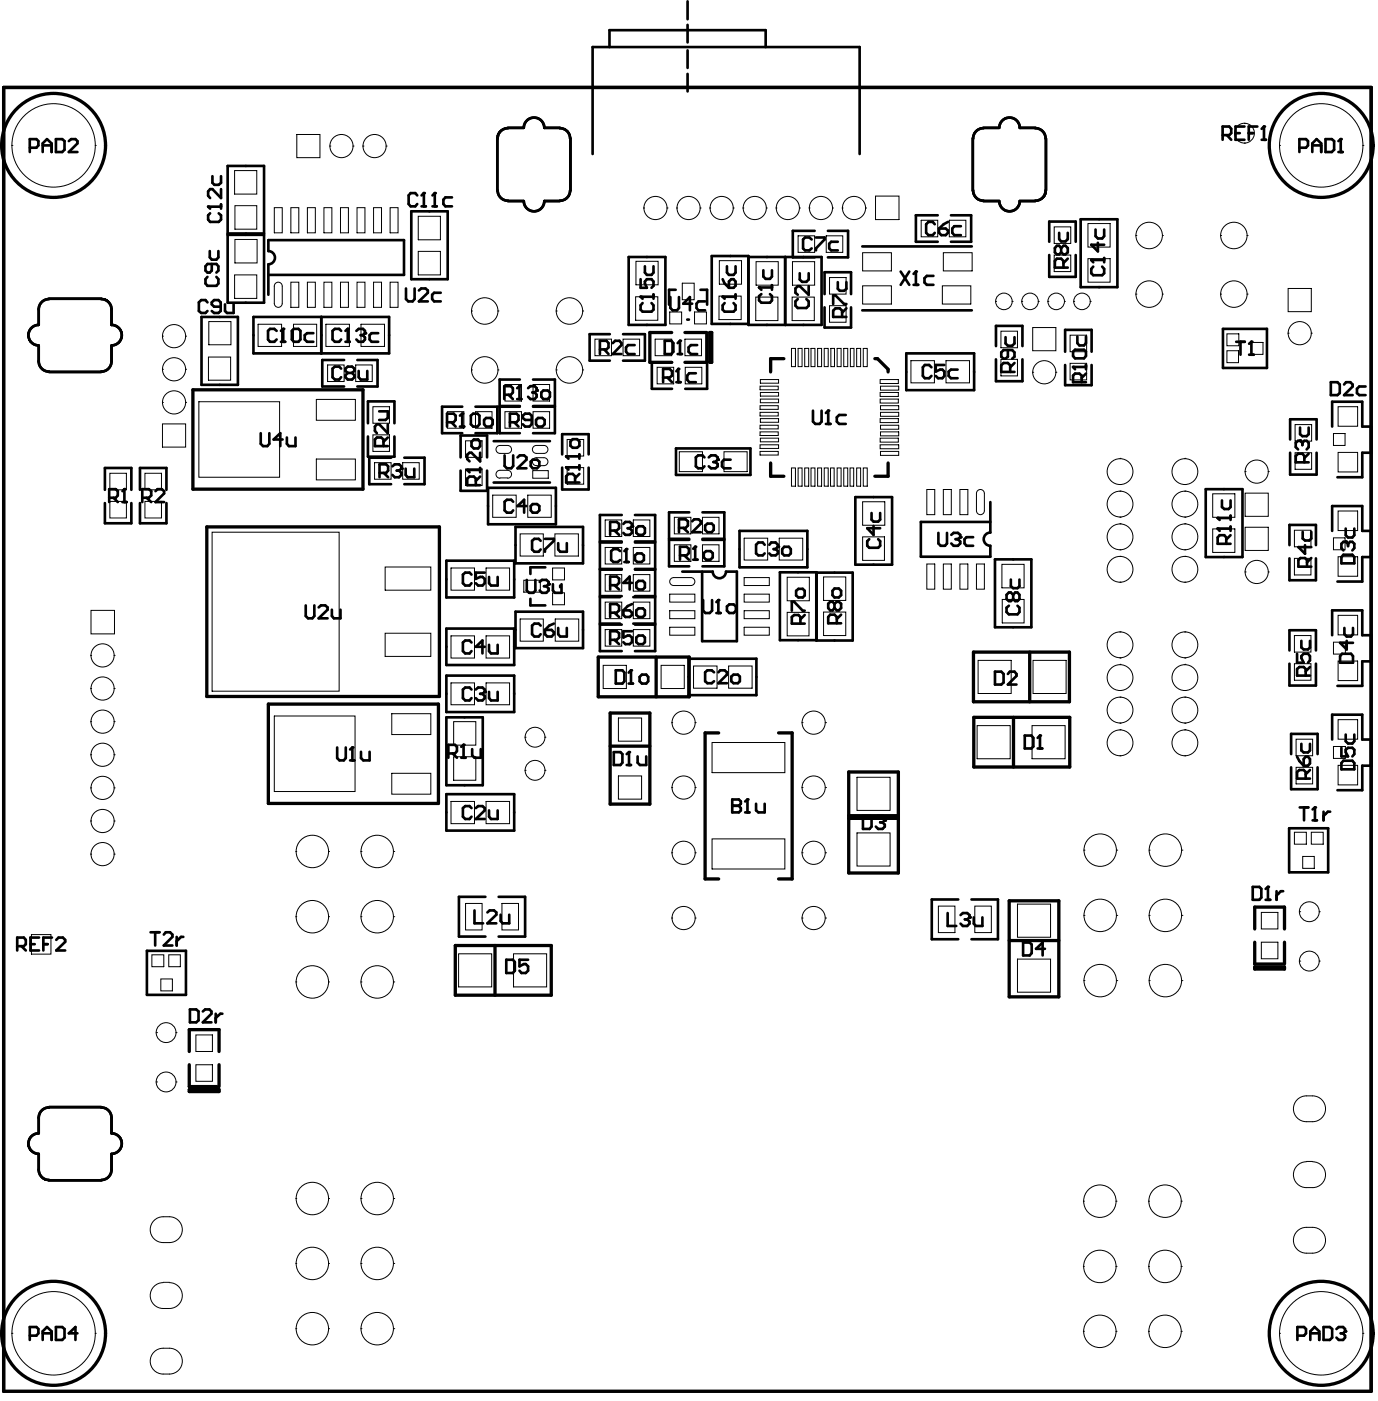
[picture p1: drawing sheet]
<svg xmlns="http://www.w3.org/2000/svg" width="88mm" height="89mm" viewBox="0 0 88 89" stroke-linecap="round" stroke-linejoin="round" font-family="sans-serif">
<g fill="none" stroke="#000" stroke-width=".06">
<path d="M.8 9.3h.1M.8 9.3a2.66 2.66 0 0 0 2.6 2.6 2.66 2.66 0 0 0 2.7-2.6M.8 9.3a2.66 2.66 0 0 1 2.6-2.7 2.66 2.66 0 0 1 2.7 2.7M2.8 19.1l.3-.1h3.4a.59 .59 0 0 1 .6 .7v1l.6 .3a.66 .66 0 0 1 0 .7 .66 .66 0 0 1-.6 .3v1a.65 .65 0 0 1-.6 .7h-3.4a.65 .65 0 0 1-.6-.7v-1a.66 .66 0 0 1-.7-.6 .66 .66 0 0 1 .7-.7v-1.2zM6.1 9.3h.1M15 17.5h1.4v1.5h-1.4zM15 10.9h1.4v1.5h-1.4zM15 15.3h1.4v1.5h-1.4zM15 13.1h1.4v1.5h-1.4zM17.5 13.2h.5v1.6h-.5zM17.6 18.1l.1-.1 .2 .1 .1 .1v1.1l-.1 .2-.2 .1-.1-.1-.1-.2v-1.1zM18.5 18h.5v1.6h-.5z"/>
<path d="M18.5 13.2h.5v1.6h-.5zM18.9 8.6h1.5v1.4h-1.5zM19.6 18h.5v1.6h-.5zM19.6 13.2h.5v1.6h-.5zM20.6 18h.6v1.6h-.6zM20.6 13.2h.6v1.6h-.6zM21 9.3h.1M21 9.3a.74 .74 0 0 0 .8 .7 .74 .74 0 0 0 .7-.7M21 9.3a.74 .74 0 0 1 .8-.7 .74 .74 0 0 1 .7 .7M21.7 18h.5v1.6h-.5zM21.7 13.2h.5v1.6h-.5zM22.5 9.3h.1"/>
<path d="M22.8 18h.5v1.6h-.5zM22.8 13.2h.5v1.6h-.5zM23.1 9.3h.1M23.1 9.3a.74 .74 0 0 0 .8 .7 .74 .74 0 0 0 .7-.7M23.1 9.3a.74 .74 0 0 1 .8-.7 .74 .74 0 0 1 .7 .7M23.8 18h.5v1.6h-.5zM23.8 13.2h.5v1.6h-.5zM24.6 9.3h.1M24.9 18h.5v1.6h-.5zM24.9 13.2h.5v1.6h-.5zM26.7 13.8h1.4v1.5h-1.4zM26.7 16h1.4v1.5h-1.4z"/>
<path d="M30.1 19.8h.1M30.1 19.8a.84 .84 0 0 0 .8 .9 .84 .84 0 0 0 .8-.9M30.1 19.8a.84 .84 0 0 1 .8-.8 .84 .84 0 0 1 .8 .8M31.7 19.8h.1M31.9 8.3l.5-.2h1l.2-.5a.66 .66 0 0 1 .7-.1 .66 .66 0 0 1 .4 .6h1a.65 .65 0 0 1 .7 .7v3.3a.65 .65 0 0 1-.7 .7h-1a.66 .66 0 0 1-.7 .7 .66 .66 0 0 1-.6-.7h-1a.7 .7 0 0 1-.7-.7v-3.5zM35.5 19.8h.1M35.5 19.8a.84 .84 0 0 0 .8 .9 .84 .84 0 0 0 .8-.9M35.5 19.8a.84 .84 0 0 1 .8-.8 .84 .84 0 0 1 .8 .8M37.1 19.8h.1M40.5 18.9h1.4v1.5h-1.4zM40.5 16.6h1.5v1.5h-1.5zM41 13.3h.1"/>
<path d="M41 13.3a.74 .74 0 0 0 .8 .7 .74 .74 0 0 0 .7-.7M41 13.3a.74 .74 0 0 1 .8-.8 .74 .74 0 0 1 .7 .8M42.5 13.3h.1M42.7 19.9h.8v.7h-.8zM43.1 13.3h.1M43.5 18h.8v1.1h-.8zM44.3 19.9h.7v.7h-.7zM44.6 13.3h.1M45.2 13.3h.1M45.8 18.9h1.4v1.5h-1.4zM45.9 16.6h1.4v1.5h-1.4zM46.7 13.3h.1"/>
<path d="M47.4 13.3h.1M48.2 18.9h1.4v1.5h-1.4zM48.2 16.7h1.4v1.5h-1.4zM48.9 13.3h.1M49.5 13.3h.1M49.5 13.3a.74 .74 0 0 0 .7 .7 .74 .74 0 0 0 .8-.7M49.5 13.3a.74 .74 0 0 1 .7-.8 .74 .74 0 0 1 .8 .8M50.5 18.9h1.4v1.5h-1.4zM50.5 16.7h1.4v1.5h-1.4zM50.9 15h1v1.1h-1zM51 13.3h.1M51.6 13.3h.1"/>
<path d="M52.7 15h1v1.1h-1zM52.9 17.7h1v1h-1zM52.9 19.5h1v1h-1zM53.1 13.3h.1M53.7 13.3h.1M55 18.2h1.8v1.2h-1.8zM55 16.1h1.8v1.2h-1.8zM55.2 13.3h.1M55.8 12.5h1.5v1.5h-1.5zM58.7 14h1.1v1.1h-1.1zM60.1 18.2h1.8v1.2h-1.8zM60.1 16.1h1.9v1.2h-1.9z"/>
<path d="M60.5 14h1.1v1.1h-1.1zM62.2 8.3l.5-.2h1a.66 .66 0 0 1 .6-.6 .66 .66 0 0 1 .7 .6h1a.7 .7 0 0 1 .7 .7v3.3a.62 .62 0 0 1-.7 .7h-1a.66 .66 0 0 1-.7 .7 .66 .66 0 0 1-.6-.7h-1a.65 .65 0 0 1-.7-.7v-3.3zM63.5 19.2h.1M63.5 19.2a.53 .53 0 0 0 .5 .5 .53 .53 0 0 0 .5-.5M63.5 19.2a.53 .53 0 0 1 .5-.5 .53 .53 0 0 1 .5 .5M64.5 19.2h.1M65.1 19.2h.1M65.1 19.2a.53 .53 0 0 0 .6 .5 .53 .53 0 0 0 .5-.5M65.1 19.2a.53 .53 0 0 1 .6-.5 .53 .53 0 0 1 .5 .5M66.2 19.2h.1M66.8 19.2h.1M66.8 19.2a.53 .53 0 0 0 .5 .5 .53 .53 0 0 0 .6-.5"/>
<path d="M66.8 19.2a.53 .53 0 0 1 .5-.5 .53 .53 0 0 1 .6 .5M67.2 14.5h1.1v1h-1.1zM67.2 16.2h1.1v1.1h-1.1zM67.9 19.2h.1M68.4 19.2h.1M68.4 19.2a.53 .53 0 0 0 .6 .5 .53 .53 0 0 0 .5-.5M68.4 19.2a.53 .53 0 0 1 .6-.5 .53 .53 0 0 1 .5 .5M69.4 16.5h1.4v1.5h-1.4zM69.4 14.2h1.4v1.5h-1.4zM69.5 19.2h.1M72.4 18.7h.1M72.4 18.7a.84 .84 0 0 0 .9 .9 .84 .84 0 0 0 .8-.9"/>
<path d="M72.4 18.7a.84 .84 0 0 1 .9-.8 .84 .84 0 0 1 .8 .8M72.4 15h.1M72.4 15a.84 .84 0 0 0 .9 .8 .84 .84 0 0 0 .8-.8M72.4 15a.84 .84 0 0 1 .9-.8 .84 .84 0 0 1 .8 .8M74.1 18.7h.1M74.1 15h.1M77.8 18.7h.1M77.8 18.7a.84 .84 0 0 0 .9 .9 .84 .84 0 0 0 .8-.9M77.8 18.7a.84 .84 0 0 1 .9-.8 .84 .84 0 0 1 .8 .8M77.8 15h.1M77.8 15a.84 .84 0 0 0 .9 .8 .84 .84 0 0 0 .8-.8M77.8 15a.84 .84 0 0 1 .9-.8 .84 .84 0 0 1 .8 .8"/>
<path d="M79.3 9.1h.1M79.3 7.9h.1M79.3 7.9a.63 .63 0 0 1 .7 .6 .63 .63 0 0 1-.7 .6M79.3 7.9a.63 .63 0 0 0-.6 .6 .63 .63 0 0 0 .6 .6M79.5 18.7h.1M79.5 15h.1M81.6 9.3h.1M81.6 9.3a2.66 2.66 0 0 0 2.6 2.6 2.66 2.66 0 0 0 2.7-2.6M81.6 9.3a2.66 2.66 0 0 1 2.6-2.7 2.66 2.66 0 0 1 2.7 2.7M82.1 18.4h1.5v1.5h-1.5zM86.9 9.3h.1M5.8 38.9h1.5v1.5h-1.5z"/>
<path d="M7 31.9h1.1v1.1h-1.1zM7 30.2h1.1v1h-1.1zM9.2 31.9h1.1v1.1h-1.1zM9.2 30.2h1.1v1h-1.1zM10.4 25.6h.1M10.4 25.6a.74 .74 0 0 0 .7 .8 .74 .74 0 0 0 .7-.8M10.4 25.6a.74 .74 0 0 1 .7-.7 .74 .74 0 0 1 .7 .7M10.4 27h1.4v1.5h-1.4zM10.4 21.4h.1M10.4 21.4a.74 .74 0 0 0 .7 .8 .74 .74 0 0 0 .7-.8M10.4 21.4a.74 .74 0 0 1 .7-.7 .74 .74 0 0 1 .7 .7M10.4 23.5h.1"/>
<path d="M10.4 23.5a.74 .74 0 0 0 .7 .8 .74 .74 0 0 0 .7-.8M10.4 23.5a.74 .74 0 0 1 .7-.7 .74 .74 0 0 1 .7 .7M11.8 25.6h.1M11.8 21.4h.1M11.8 23.5h.1M12.7 25.6h5.1v4.8h-5.1zM13.3 22.7h1.4v1.5h-1.4zM13.3 20.5h1.4v1.5h-1.4zM13.5 33.9h8.1v10.1h-8.1zM16.5 20.7h1.4v1.4h-1.4zM18.7 20.7h1.5v1.4h-1.5zM20.2 25.4h2.5v1.4h-2.5z"/>
<path d="M20.2 29.2h2.5v1.4h-2.5zM20.8 20.7h1.5v1.4h-1.5zM20.9 23.3h1v1h-1zM22.7 23.3h1v1h-1zM23 20.7h1.5v1.4h-1.5zM23.8 25.9h1v1.1h-1zM23.8 27.7h1v1.1h-1zM23.9 29.5h1v1h-1zM24.6 36.1h2.9v1.5h-2.9zM25.7 29.5h1v1h-1zM28.5 26.2h1.1v1.1h-1.1zM28.7 36.2h1.5v1.4h-1.5z"/>
<path d="M29.7 28.1h1v1h-1zM29.7 29.9h1v1h-1zM30.1 23.6h.1M30.1 23.6a.84 .84 0 0 0 .8 .8 .84 .84 0 0 0 .8-.8M30.1 23.6a.84 .84 0 0 1 .8-.9 .84 .84 0 0 1 .8 .9M30.3 26.2h1.1v1.1h-1.1zM31 36.2h1.5v1.4h-1.5zM31.4 31.5h1.5v1.5h-1.5zM31.7 28.5l.7-.1 .1 .1 .1 .1-.1 .2-.1 .1h-.5l-.2-.1-.1-.2zM31.7 23.6h.1M31.9 30.5l-.2-.1-.1-.2 .1-.2h.2h.6l.1 .2-.1 .2-.1 .1M31.9 30.4h.5"/>
<path d="M32.2 24.5h1v1.1h-1zM32.2 26.2h1v1.1h-1zM33.2 39.4h1.4v1.4h-1.4zM33.2 34h1.4v1.4h-1.4zM33.4 37h1v.7h-1zM33.6 31.5h1.5v1.5h-1.5zM34 30h1v.5h-1zM34 24.5h1v1.1h-1zM34 26.2h1v1.1h-1zM34 28.5l.7-.1 .2 .1v.1v.2l-.2 .1h-.5l-.2-.1-.1-.2zM34 29.2h.7h.2v.2v.2l-.2 .1h-.5l-.2-.1-.1-.2zM35.2 37.8h.8v.7h-.8z"/>
<path d="M35.2 36.2h.8v.7h-.8zM35.4 34h1.5v1.4h-1.5zM35.4 39.4h1.5v1.4h-1.5zM35.5 23.6h.1M35.5 23.6a.84 .84 0 0 0 .8 .8 .84 .84 0 0 0 .8-.8M35.5 23.6a.84 .84 0 0 1 .8-.9 .84 .84 0 0 1 .8 .9M36.2 28h1v1.1h-1zM36.2 29.8h1v1h-1zM37.1 23.6h.1M37.9 21.6h1.1v1.1h-1.1zM38.6 38.4h1v1h-1zM38.6 34.9h1v1h-1z"/>
<path d="M38.6 33.1h1v1.1h-1zM38.6 36.6h1v1.1h-1zM39.7 21.6h1.1v1.1h-1.1zM40.4 38.4h1v1h-1zM40.4 34.9h1v1h-1zM40.4 33.1h1v1.1h-1zM40.4 36.6h1v1.1h-1zM41.8 21.6h1v1.1h-1zM41.9 23.4h1v1.1h-1zM42.7 38.9h1.6v.5h-1.6zM42.7 40h1.6v.5h-1.6zM42.7 37.9h1.6v.5h-1.6z"/>
<path d="M42.8 36.9l.1-.1h1.1l.2 .1 .1 .1-.1 .2-.2 .1h-1.1l-.1-.1-.1-.2zM43 34.7h1v1.1h-1zM43 33h1v1h-1zM43.3 28.8h1.5v1.2h-1.5zM43.7 21.6h1v1.1h-1zM43.7 23.4h1v1.1h-1zM44.8 34.7h1v1.1h-1zM44.8 33h1v1h-1zM46.2 28.8h1.4v1.2h-1.4zM47.4 38.9h1.6v.5h-1.6zM47.4 36.8h1.6v.5h-1.6zM47.4 37.9h1.6v.5h-1.6z"/>
<path d="M47.4 40h1.6v.5h-1.6zM47.4 34.3h1.5v1.4h-1.5zM48.4 28.3h1.2v.3h-1.2zM48.4 28.8h1.2v.2h-1.2zM48.4 27.1h1.2v.2h-1.2zM48.4 27.5h1.2v.2h-1.2zM48.4 25.8h1.2v.3h-1.2zM48.4 24.6h1.2v.2h-1.2zM48.4 26.3h1.2v.2h-1.2zM48.5 26.7h1.1v.2h-1.1zM48.5 25h1.1v.2h-1.1zM48.5 25.4h1.1v.3h-1.1z"/>
<path d="M48.5 24.2h1.1v.2h-1.1zM48.5 27.9h1.1v.2h-1.1zM49.7 34.3h1.5v1.4h-1.5zM50.2 36.8h1.4v1.5h-1.4zM50.2 39h1.4v1.5h-1.4zM50.5 22.2h.2v1.2h-.2zM50.5 29.8h.2v1.2h-.2zM50.9 22.2h.2v1.2h-.2zM50.9 29.8h.2v1.2h-.2zM51.3 22.2h.3v1.2h-.3zM51.3 29.8h.3v1.2h-.3zM51.7 22.2h.3v1.2h-.3z"/>
<path d="M51.7 29.8h.3v1.2h-.3zM52.1 22.2h.3v1.2h-.3zM52.1 29.8h.3v1.2h-.3zM52.5 36.8h1.4v1.5h-1.4zM52.5 39h1.4v1.5h-1.4zM52.5 22.2h.3v1.2h-.3zM52.5 29.8h.3v1.2h-.3zM52.9 29.8h.3v1.2h-.3zM53 22.2h.2v1.2h-.2zM53.4 22.2h.2v1.2h-.2zM53.4 29.8h.2v1.2h-.2zM53.8 22.2h.2v1.2h-.2z"/>
<path d="M53.8 29.8h.2v1.2h-.2zM54.2 29.8h.2v1.2h-.2zM54.2 22.2h.2v1.2h-.2zM54.6 22.2h.3v1.2h-.3zM54.6 29.8h.3v1.2h-.3zM55 34.2h1.4v1.5h-1.4zM55 32h1.4v1.5h-1.4zM55 22.2h.3v1.2h-.3zM55 29.8h.3v1.2h-.3zM56.1 28.3h1.2v.3h-1.2zM56.1 26.7h1.2v.2h-1.2zM56.1 25h1.2v.3h-1.2z"/>
<path d="M56.1 25.4h1.2v.3h-1.2zM56.1 24.2h1.2v.2h-1.2zM56.1 27.9h1.2v.3h-1.2zM56.1 28.8h1.2v.2h-1.2zM56.1 27.1h1.2v.2h-1.2zM56.1 27.5h1.2v.3h-1.2zM56.1 25.8h1.2v.3h-1.2zM56.1 24.6h1.2v.3h-1.2zM56.1 26.3h1.2v.2h-1.2zM58.1 23h1.5v1.4h-1.5zM59.1 31.2h.5v1.6h-.5zM59.1 35.9h.5v1.6h-.5z"/>
<path d="M60.1 31.2h.5v1.6h-.5zM60.1 35.9h.5v1.6h-.5zM60.3 23h1.5v1.4h-1.5zM61.2 31.2h.5v1.6h-.5zM61.2 35.9h.5v1.6h-.5zM62.2 35.9h.6v1.6h-.6zM62.3 31.3l.2-.1 .2 .1 .1 .1v1.1l-.1 .2-.2 .1-.2-.1-.1-.2v-1.1zM63.8 21.1h1.1v1.1h-1.1zM63.8 22.9h1.1v1h-1.1zM63.9 36h1.4v1.5h-1.4zM63.9 38.2h1.4v1.5h-1.4zM65.8 20.9h1.5v1.4h-1.5z"/>
<path d="M65.8 23.7h.1M65.8 23.7a.74 .74 0 0 0 .8 .8 .74 .74 0 0 0 .7-.8M65.8 23.7a.74 .74 0 0 1 .8-.7 .74 .74 0 0 1 .7 .7M67.3 23.7h.1M68.2 21.4h1.1v1h-1.1zM68.2 23.1h1.1v1.1h-1.1zM71.4 33h.1M71.4 31.3h.1M71.4 35h.1M71.4 33.4h.1M71.4 37.1h.1M71.4 35.4h.1"/>
<path d="M71.4 35.4a.82 .82 0 0 1 .8 .9 .82 .82 0 0 1-.8 .8M71.4 35.4a.82 .82 0 0 0-.8 .9 .82 .82 0 0 0 .8 .8M71.4 30.9h.1M71.4 29.2h.1M75.5 33h.1M75.5 31.3h.1M75.5 35h.1M75.5 33.4h.1M75.5 37.1h.1M75.5 35.4h.1M75.5 35.4a.82 .82 0 0 1 .9 .9 .82 .82 0 0 1-.9 .8M75.5 35.4a.82 .82 0 0 0-.8 .9 .82 .82 0 0 0 .8 .8"/>
<path d="M75.5 30.9h.1M75.5 29.2h.1M77.3 33.7h1.4v1.5h-1.4zM77.3 31.5h1.4v1.5h-1.4zM78.2 21.3h.8v.7h-.8zM78.2 22.3h.7v.8h-.7zM79.4 33.6h1.4v1.5h-1.4zM79.4 36.4h.1M79.4 36.4a.74 .74 0 0 0 .7 .8 .74 .74 0 0 0 .7-.8M79.4 36.4a.74 .74 0 0 1 .7-.7 .74 .74 0 0 1 .7 .7M79.4 31.4h1.4v1.5h-1.4zM79.4 30h.1"/>
<path d="M79.4 30a.74 .74 0 0 0 .7 .8 .74 .74 0 0 0 .7-.8M79.4 30a.74 .74 0 0 1 .7-.7 .74 .74 0 0 1 .7 .7M79.8 21.8h.7v.8h-.7zM80.8 36.4h.1M80.8 30h.1M82.1 21.2h.1M82.1 21.2a.74 .74 0 0 0 .8 .8 .74 .74 0 0 0 .7-.8M82.1 21.2a.74 .74 0 0 1 .8-.7 .74 .74 0 0 1 .7 .7M82.5 33.8h1.1v1h-1.1zM82.5 35.6h1.1v1h-1.1zM82.6 27h1v1.1h-1zM82.6 28.8h1v1.1h-1z"/>
<path d="M83.6 21.2h.1M85 34.3h.7v.7h-.7zM85 27.6h.7v.8h-.7zM85.3 39.2h1.2v1.2h-1.2zM85.3 32.6h1.2v1.2h-1.2zM85.3 35.5h1.2v1.2h-1.2zM85.3 28.8h1.2v1.3h-1.2zM85.3 25.9h1.2v1.3h-1.2zM2 59.5h1.2v1.3h-1.2zM5.8 52.3h.1M5.8 54.4h.1M5.8 46h.1"/>
<path d="M5.8 48.1h.1M5.8 41.8h.1M5.8 43.9h.1M5.8 50.2h.1M5.8 52.3a.74 .74 0 0 0 .7 .7 .74 .74 0 0 0 .8-.7M5.8 52.3a.74 .74 0 0 1 .7-.7 .74 .74 0 0 1 .8 .7M5.8 54.4a.74 .74 0 0 0 .7 .8 .74 .74 0 0 0 .8-.8M5.8 54.4a.74 .74 0 0 1 .7-.7 .74 .74 0 0 1 .8 .7M5.8 46a.74 .74 0 0 0 .7 .7 .74 .74 0 0 0 .8-.7M5.8 46a.74 .74 0 0 1 .7-.8 .74 .74 0 0 1 .8 .8M5.8 48.1a.74 .74 0 0 0 .7 .7 .74 .74 0 0 0 .8-.7M5.8 48.1a.74 .74 0 0 1 .7-.8 .74 .74 0 0 1 .8 .8"/>
<path d="M5.8 41.8a.74 .74 0 0 0 .7 .7 .74 .74 0 0 0 .8-.7M5.8 41.8a.74 .74 0 0 1 .7-.8 .74 .74 0 0 1 .8 .8M5.8 43.9a.74 .74 0 0 0 .7 .7 .74 .74 0 0 0 .8-.7M5.8 43.9a.74 .74 0 0 1 .7-.8 .74 .74 0 0 1 .8 .8M5.8 50.2a.74 .74 0 0 0 .7 .7 .74 .74 0 0 0 .8-.7M5.8 50.2a.74 .74 0 0 1 .7-.7 .74 .74 0 0 1 .8 .7M7.3 52.3h.1M7.3 54.4h.1M7.3 46h.1M7.3 48.1h.1M7.3 41.8h.1M7.3 43.9h.1"/>
<path d="M7.3 50.2h.1M17.5 45.6h5.1v4.8h-5.1zM18.9 54.2h.1M18.9 58.4h.1M18.9 54.2a1.03 1.03 0 0 0 1 1.1 1.03 1.03 0 0 0 1-1.1M18.9 54.2a1.03 1.03 0 0 1 1-1 1.03 1.03 0 0 1 1 1M18.9 58.4a1.03 1.03 0 0 0 1 1 1.03 1.03 0 0 0 1-1M18.9 58.4a1.03 1.03 0 0 1 1-1 1.03 1.03 0 0 1 1 1M20.9 54.2h.1M20.9 58.4h.1M23 54.2h.1M23 58.4h.1"/>
<path d="M24.6 40.3h2.9v1.5h-2.9zM25 45.5h2.5v1.3h-2.5zM25 49.3h2.5v1.3h-2.5zM25.1 54.2h.1M25.1 58.4h.1M28.7 40.5h1.5v1.4h-1.5zM28.7 51.1h1.5v1.4h-1.5zM28.7 43.5h1.5v1.4h-1.5zM28.9 46h1.4v1.5h-1.4zM28.9 48.2h1.4v1.5h-1.4zM29.7 57.6h1v1.6h-1zM31 40.5h1.5v1.4h-1.5z"/>
<path d="M31 51.1h1.5v1.4h-1.5zM31 43.5h1.5v1.4h-1.5zM32 57.6h1.1v1.6h-1.1zM33.5 47h.1M33.5 47a.63 .63 0 0 0 .6 .6 .63 .63 0 0 0 .6-.6M33.5 47a.63 .63 0 0 1 .6-.7 .63 .63 0 0 1 .6 .7M33.5 49.1h.1M33.5 49.1a.63 .63 0 0 0 .6 .6 .63 .63 0 0 0 .6-.6M33.5 49.1a.63 .63 0 0 1 .6-.7 .63 .63 0 0 1 .6 .7M34.7 47h.1M34.7 49.1h.1M38.5 42.4h1.4v1.5h-1.4z"/>
<path d="M38.6 40.1h1v1.1h-1zM39.4 45.7h1.5v1.5h-1.5zM39.4 49.4h1.5v1.5h-1.5zM40.4 40.1h1v1.1h-1zM42.1 42.4h1.5v1.5h-1.5zM42.8 54.3h.1M42.8 50.2h.1M42.8 46h.1M42.8 58.5h.1M44.2 42.4h1.5v1.4h-1.5zM44.3 54.3h.1M44.3 50.2h.1"/>
<path d="M44.3 46h.1M44.3 58.5h.1M45.4 53.4h4.6v2h-4.6zM45.4 47.3h4.6v1.9h-4.6zM46.4 42.4h1.5v1.4h-1.5zM51.1 54.3h.1M51.1 46h.1M51.1 50.2h.1M51.1 58.5h.1M52.6 54.3h.1M52.6 46h.1M52.6 50.2h.1"/>
<path d="M52.6 58.5h.1M54.6 53.1h2.1v2.1h-2.1zM54.6 49.5h2.1v2.1h-2.1zM59.8 57.7h1.1v1.7h-1.1zM62.1 57.7h1.1v1.7h-1.1zM62.3 46.2h2.1v2.1h-2.1zM62.3 42.1h2.2v2.1h-2.2zM64.9 57.6h2.1v2.1h-2.1zM65.8 46.2h2.1v2.1h-2.1zM65.9 42.1h2.1v2.1h-2.1zM69.1 54.2h.1M69.1 58.3h.1"/>
<path d="M71.2 54.2h.1M71.2 58.3h.1M71.4 46.1h.1M71.4 44.4h.1M71.4 48.1h.1M71.4 46.5h.1M71.4 41.9h.1M71.4 40.3h.1M71.4 40.3a.82 .82 0 0 1 .8 .8 .82 .82 0 0 1-.8 .8M71.4 40.3a.82 .82 0 0 0-.8 .8 .82 .82 0 0 0 .8 .8M71.4 44h.1M71.4 42.3h.1"/>
<path d="M71.4 42.3a.82 .82 0 0 1 .8 .9 .82 .82 0 0 1-.8 .8M71.4 42.3a.82 .82 0 0 0-.8 .9 .82 .82 0 0 0 .8 .8M73.3 54.2h.1M73.3 54.2a1.03 1.03 0 0 0 1 1 1.03 1.03 0 0 0 1-1M73.3 54.2a1.03 1.03 0 0 1 1-1.1 1.03 1.03 0 0 1 1 1.1M73.3 58.3h.1M73.3 58.3a1.03 1.03 0 0 0 1 1 1.03 1.03 0 0 0 1-1M73.3 58.3a1.03 1.03 0 0 1 1-1 1.03 1.03 0 0 1 1 1M75.3 54.2h.1M75.3 58.3h.1M75.5 46.1h.1M75.5 44.4h.1"/>
<path d="M75.5 48.1h.1M75.5 46.5h.1M75.5 41.9h.1M75.5 40.3h.1M75.5 40.3a.82 .82 0 0 1 .9 .8 .82 .82 0 0 1-.9 .8M75.5 40.3a.82 .82 0 0 0-.8 .8 .82 .82 0 0 0 .8 .8M75.5 44h.1M75.5 42.3h.1M75.5 42.3a.82 .82 0 0 1 .9 .9 .82 .82 0 0 1-.9 .8M75.5 42.3a.82 .82 0 0 0-.8 .9 .82 .82 0 0 0 .8 .8M80.4 58.1h1.1v1.1h-1.1zM82.5 42.3h1.1v1h-1.1z"/>
<path d="M82.5 40.5h1.1v1h-1.1zM82.5 53h.8v.8h-.8zM82.6 48.9h1.1v1h-1.1zM82.6 47.1h1.1v1h-1.1zM82.9 58.1h.1M83 54.6h.8v.7h-.8zM83.6 53h.7v.8h-.7zM84.1 58.1h.1M85 47.6h.8v.7h-.8zM85 40.9h.8v.8h-.8zM85.3 48.8h1.2v1.2h-1.2zM85.3 45.8h1.2v1.3h-1.2z"/>
<path d="M85.3 42.1h1.2v1.3h-1.2zM2.7 70.7l.4-.2h3.4a.65 .65 0 0 1 .6 .7v1a.66 .66 0 0 1 .7 .7 .66 .66 0 0 1-.7 .6v1a.7 .7 0 0 1-.6 .7h-3.4a.61 .61 0 0 1-.6-.7v-1l-.6-.2a.66 .66 0 0 1-.1-.7 .66 .66 0 0 1 .7-.4v-1zM9.7 60.8h.7v.8h-.7zM9.8 77.8a1.2 1.2 0 0 1 1.8 .2 .9 .9 0 0 1-.3 1 .9 .9 0 0 1-.9 .2 .82 .82 0 0 1-.8-.5 .82 .82 0 0 1 .2-.9zM10 65.8h.1M10 68.9h.1M10.3 62.4h.7v.7h-.7zM10.8 60.8h.7v.8h-.7zM11.2 65.8h.1M11.2 68.9h.1M12.5 67.8h1v1.1h-1zM12.5 65.9h1v1.1h-1z"/>
<path d="M18.9 76.4h.1M18.9 62.6h.1M18.9 76.4a1.03 1.03 0 0 0 1 1 1.03 1.03 0 0 0 1-1M18.9 76.4a1.03 1.03 0 0 1 1-1.1 1.03 1.03 0 0 1 1 1.1M18.9 62.6a1.03 1.03 0 0 0 1 1 1.03 1.03 0 0 0 1-1M18.9 62.6a1.03 1.03 0 0 1 1-1.1 1.03 1.03 0 0 1 1 1.1M20.9 76.4h.1M20.9 62.6h.1M23 76.4h.1M23 62.6h.1M25.1 76.4h.1M25.1 62.6h.1"/>
<path d="M29.2 60.8h2.1v2.1h-2.1zM32.7 60.8h2.1v2.1h-2.1zM64.9 61.1h2.1v2.1h-2.1zM69.1 76.5h.1M69.1 62.5h.1M71.1 76.5h.1M71.2 62.5h.1M73.2 76.5h.1M73.3 62.5h.1M73.3 62.5a1.03 1.03 0 0 0 1 1 1.03 1.03 0 0 0 1-1M73.3 62.5a1.03 1.03 0 0 1 1-1.1 1.03 1.03 0 0 1 1 1.1M75.3 76.5h.1"/>
<path d="M75.3 62.5h.1M80.4 60h1.1v1.1h-1.1zM82.7 78.4a1.2 1.2 0 0 1 1.7 .3 .9 .9 0 0 1-.2 .9 .9 .9 0 0 1-.9 .2 .82 .82 0 0 1-.8-.5 .82 .82 0 0 1 .2-.9zM82.7 70.1a1.2 1.2 0 0 1 1.7 .2 .9 .9 0 0 1-.2 1 .9 .9 0 0 1-.9 .2 .82 .82 0 0 1-.8-.5 .82 .82 0 0 1 .2-.9zM82.9 61.2h.1M83.3 74a.82 .82 0 0 0-.8 .8 .82 .82 0 0 0 .8 .9 .88 .88 0 0 0 1-.4 .88 .88 0 0 0 0-1l-.3-.2-.3-.1M83.3 74h.4M84.1 61.2h.1M.8 84.9h.1M.8 84.9a2.66 2.66 0 0 0 2.6 2.7 2.66 2.66 0 0 0 2.7-2.7M.8 84.9a2.66 2.66 0 0 1 2.6-2.6 2.66 2.66 0 0 1 2.7 2.6M6.1 84.9h.1"/>
<path d="M9.8 86.1a1.2 1.2 0 0 1 1.8 .3 .9 .9 0 0 1-.3 .9 .9 .9 0 0 1-.9 .2 .82 .82 0 0 1-.8-.5 .82 .82 0 0 1 .2-.9zM10.4 81.7a.82 .82 0 0 0-.8 .8 .82 .82 0 0 0 .8 .9 .88 .88 0 0 0 1-.4 .88 .88 0 0 0 0-1l-.3-.2-.3-.1M10.4 81.7h.4M18.9 80.5h.1M18.9 84.6h.1M18.9 80.5a1.03 1.03 0 0 0 1 1 1.03 1.03 0 0 0 1-1M18.9 80.5a1.03 1.03 0 0 1 1-1 1.03 1.03 0 0 1 1 1M18.9 84.6a1.03 1.03 0 0 0 1 1.1 1.03 1.03 0 0 0 1-1.1M18.9 84.6a1.03 1.03 0 0 1 1-1 1.03 1.03 0 0 1 1 1M20.9 80.5h.1M20.9 84.6h.1M23 80.5h.1"/>
<path d="M23 84.6h.1M25.1 80.5h.1M25.1 84.6h.1M69.1 80.7h.1M69.1 84.8h.1M71.1 80.7h.1M71.1 84.8h.1M73.2 80.7h.1M73.2 84.8h.1M75.3 80.7h.1M75.3 84.8h.1M81.6 84.9h.1"/>
<path d="M81.6 84.9a2.66 2.66 0 0 0 2.6 2.7 2.66 2.66 0 0 0 2.7-2.7M81.6 84.9a2.66 2.66 0 0 1 2.6-2.6 2.66 2.66 0 0 1 2.7 2.6M86.9 84.9h.1"/>
<circle cx="43.9" cy="13.3" r=".74"/>
<circle cx="46" cy="13.3" r=".74"/>
<circle cx="48.1" cy="13.3" r=".74"/>
<circle cx="52.3" cy="13.3" r=".74"/>
<circle cx="54.4" cy="13.3" r=".74"/>
<circle cx="71.4" cy="30" r=".82"/>
<circle cx="71.4" cy="34.2" r=".82"/>
<circle cx="71.4" cy="32.1" r=".82"/>
<circle cx="75.5" cy="30" r=".82"/>
<circle cx="75.5" cy="34.2" r=".82"/>
<circle cx="75.5" cy="32.1" r=".82"/>
<circle cx="24" cy="54.2" r="1.03"/>
<circle cx="24" cy="58.4" r="1.03"/>
<circle cx="43.6" cy="54.3" r=".74"/>
<circle cx="43.6" cy="58.5" r=".74"/>
<circle cx="43.6" cy="50.2" r=".74"/>
<circle cx="43.6" cy="46" r=".74"/>
<circle cx="51.9" cy="50.2" r=".74"/>
<circle cx="51.9" cy="46" r=".74"/>
<circle cx="51.9" cy="54.3" r=".74"/>
<circle cx="51.9" cy="58.5" r=".74"/>
<circle cx="70.1" cy="54.2" r="1.03"/>
<circle cx="70.1" cy="58.3" r="1.03"/>
<circle cx="71.4" cy="47.3" r=".82"/>
<circle cx="71.4" cy="45.2" r=".82"/>
<circle cx="75.5" cy="47.3" r=".82"/>
<circle cx="75.5" cy="45.2" r=".82"/>
<circle cx="83.5" cy="58.1" r=".63"/>
<circle cx="10.6" cy="65.8" r=".63"/>
<circle cx="10.6" cy="68.9" r=".63"/>
<circle cx="24" cy="62.6" r="1.03"/>
<circle cx="24" cy="76.4" r="1.03"/>
<circle cx="70.1" cy="76.5" r="1.03"/>
<circle cx="70.1" cy="62.5" r="1.03"/>
<circle cx="74.3" cy="76.5" r="1.03"/>
<circle cx="83.5" cy="61.2" r=".63"/>
<circle cx="24" cy="84.6" r="1.03"/>
<circle cx="24" cy="80.5" r="1.03"/>
<circle cx="70.1" cy="80.7" r="1.03"/>
<circle cx="70.1" cy="84.8" r="1.03"/>
<circle cx="74.3" cy="80.7" r="1.03"/>
<circle cx="74.3" cy="84.8" r="1.03"/>
</g>
<g fill="none" stroke="#000" stroke-width=".17">
<path d="M1.9 9.4h.4l.1-.1v-.3l-.1-.1h-.4v.8M2.7 9.7v-.6l.3-.2 .3 .2v.6M2.7 9.3h.6M3.1 19.1a.65 .65 0 0 0-.6 .6v1a.65 .65 0 0 0-.7 .7 .65 .65 0 0 0 .7 .6v1a.65 .65 0 0 0 .6 .7M3.1 19h3.4M3.6 8.9h.4l.1 .1v.5l-.1 .2h-.4zM4.4 9l.1-.1h.3l.1 .1v.1l-.5 .6h.5M6.5 19.1a.65 .65 0 0 1 .6 .6v1a.65 .65 0 0 1 .7 .7 .65 .65 0 0 1-.7 .6v1a.65 .65 0 0 1-.6 .7M13.2 19.3l-.1-.2h-.3l-.1 .2v.5l.1 .1h.3l.1-.1M13.2 17.6l-.1 .2v.3l.1 .1h.6l.1-.1v-.3l-.1-.2M13.3 13.2h.1M13.3 13.2h.8"/>
<path d="M13.3 13.2l.1 .1M13.4 16v.4l.1 .1h.3l.1-.1v-.4M13.4 13.6l-.1 .1v.3l.1 .1h.5l.2-.1v-.3l-.2-.1M13.5 16.8v.4l-.1 .2h-.2l-.1-.2v-.2l.1-.2h.6l.1 .2v.2l-.1 .2M13.5 11.2v.4l.2 .2h.2l.2-.2v-.4M14.1 19.5h-.5l-.1-.1v-.1l.1-.2h.3l.2 .2v.5l-.2 .1h-.3l-.1-.1M14.1 12v.6l-.6-.6h-.1l-.1 .2v.3l.1 .1M14.1 13v.3M14.3 19.4v.4l.2 .1h.4v-.5M14.5 15h2.3v4.3h-2.3zM14.5 10.6h2.3v4.3h-2.3zM17.1 17.5h8.7v-2.2h-8.7v.7a.42 .42 0 0 1 .4 .4 .42 .42 0 0 1-.4 .4v2"/>
<path d="M25.9 18.4v.7l.1 .1h.3l.1-.1v-.7M26.2 13.5h2.3v4.3h-2.3zM26.6 12.4l-.1-.1h-.3l-.2 .1v.6l.2 .1h.3l.1-.1M26.7 18.5l.2-.1h.2l.2 .1v.2l-.6 .5h.6M26.9 13.1h.2M27 12.3h.1M27 12.3v.8M27 12.3l-.1 .1M27.6 13.1h.2M27.7 12.3h.1M27.7 12.3v.8M27.7 12.3l-.1 .1"/>
<path d="M28.1 18.7h-.4l-.2 .1v.3l.2 .1h.4M28.8 12.6h-.4l-.1 .1v.3l.1 .1h.4M32.4 12.8h1M33.4 8.1l-1 .1a.69 .69 0 0 0-.7 .6v3.3a.65 .65 0 0 0 .7 .7M33.4 8.1a.65 .65 0 0 1 .6-.6 .65 .65 0 0 1 .7 .6l1 .1a.65 .65 0 0 1 .6 .6M33.4 12.8a.65 .65 0 0 0 .6 .7 .65 .65 0 0 0 .7-.7h1M36.3 12.1a.65 .65 0 0 1-.6 .7M36.4 8.8v3.3M37.8 9.8v-6.8h17v6.8M38.9 3v-1.1h9.9v1.1M40.1 16.4h2.3v4.3h-2.3zM40.8 18.9h.1"/>
<path d="M40.8 17.8v.5h.4l-.1-.2 .1-.3h.3l.2 .1v.3l-.2 .1M40.8 18.9h.9M40.8 18.9l.2 .1M41 19.3l-.2 .2v.2l.2 .2h.5l.2-.2v-.2l-.2-.2M41.1 17v.4l.1 .1h.3l.2-.1v-.4M41.7 18.8v.2M42.7 18.9v.7l.2 .2h.3l.1-.2v-.7M43.1 18.5h-.5v.9M43.8 .1v1.1M43.8 1.6v1.1M43.8 3.2v1.1M43.8 4.7v1.1"/>
<path d="M44.1 19.3h-.5l.4-.4v.9M44.7 18.5h.4v.9M44.9 19.2h-.4l-.1 .1v.3l.1 .2h.4M46.1 18.9h.1M46.1 18.9h.8M46.1 18.9l.1 .1M46.1 17.8l.4 .5M46.2 19.3l-.1 .2v.2l.1 .2h.6l.1-.2v-.2l-.1-.2M46.3 17v.4l.2 .1h.3l.1-.1v-.4M46.6 17.8h.2l.1 .1v.3l-.1 .1h-.3v-.4zM46.9 18.8v.2M47.7 16.4h4.7v4.3h-4.7v-4.4h-2.3v4.3h2.3"/>
<path d="M48.4 18.3h.1M48.4 18.3h.8M48.4 18.3l.1 .2M48.5 18.7l-.1 .2v.2l.1 .2h.6l.1-.2v-.2l-.1-.2M48.7 17.2v.4l.1 .2h.3l.1-.2v-.4M49.2 18.2v.3M50.1 16.4v4.3M50.9 19.1l-.2 .1v.3l.2 .1h.5l.2-.1v-.3l-.2-.1M51 17.4v.4l.1 .2h.3l.2-.2v-.4M51.6 18.2v.6l-.6-.6h-.1l-.2 .2v.3l.2 .1M51.7 15.3l-.1-.2h-.3l-.1 .2v.5l.1 .2h.3l.1-.2M51.9 14.7h-1.4v1.7"/>
<path d="M52 15.1h.6v.2l-.6 .5v.2M52.6 19.6v1.3h1.7v-1.3M52.6 18.7v-1.4h1.7v1.4M52.8 14.7h1.3v1.7h-1.3M53.1 19.4v-.6h.2l.5 .6h.2M53.4 15.4h-.4l-.1 .1v.3l.1 .2h.4M53.4 18v.4l.1 .1h.3l.2-.1v-.4M54 19.6l-.3 .3M55 15.7h6.9M55 19.8h6.9M57.4 17.3l.6 .8M58 17.3l-.6 .8"/>
<path d="M58.2 18.1h.3M58.4 17.3h.1M58.4 17.3v.8M58.4 17.3l-.2 .1M59.5 17.6h-.4l-.2 .1v.3l.2 .1h.4M59.6 14.3l-.1-.2h-.3l-.2 .2v.5l.2 .2h.3l.1-.2M59.8 13.7h-1.4v1.7h1.4M59.9 14.6h.4l.1 .1v.1l-.1 .2h-.3l-.1-.2zM60.4 14.1l-.5 .5M60.6 13.7h1.3v1.7h-1.3M61.3 14.4h-.5l-.1 .2v.2l.1 .2h.5M62 8.8v3.3"/>
<path d="M62 12.1a.65 .65 0 0 0 .7 .7M62 8.8a.65 .65 0 0 1 .7-.6l1-.1a.66 .66 0 0 1 .6-.6 .66 .66 0 0 1 .7 .6h1a.69 .69 0 0 1 .7 .7v3.3a.69 .69 0 0 1-.7 .7M62.7 12.8h1a.65 .65 0 0 0 .7 .7 .65 .65 0 0 0 .6-.7h1M66.9 15.4v-1.3h1.7v1.3M66.9 16.2v1.4h1.7v-1.4M67.5 14.8v.4l.1 .2h.3l.2-.2v-.4M67.6 15.8l-.1-.1h-.1l-.2 .1v.3l.2 .1h.1l.1-.1M67.6 15.8l.2-.1h.1l.2 .1v.3l-.2 .1-.3-.1M67.6 15.8v.3M67.8 17v-.4l-.2-.1h-.2l-.2 .1v.4h.9M68.1 16.5l-.3 .3M68.9 14h2.3v4.3h-2.3z"/>
<path d="M69.6 16.6h.1M69.6 16.6h.8M69.6 16.6l.1 .1M69.7 17l-.1 .1v.3l.1 .1h.6l.1-.1v-.3l-.1-.1M69.8 14.6v.4l.2 .2h.3l.1-.2v-.4M70 15.5v.5l-.4-.4h.8M70.4 16.4v.3M77.9 8.6h.5l.1-.1v-.3l-.1-.1h-.5v.8M78.2 8.6l.3 .3M78.8 8.5h.2M79.3 8.1h-.5v.8h.5M79.6 8.5h.3"/>
<path d="M80.2 8.1h-.6v.8M80.4 8.9h.3M80.6 8.1h.1M80.6 8.1l-.2 .1M80.6 8.1v.8M82.8 9.4h.5l.1-.1v-.3l-.1-.1h-.5v.8M83.7 9.7v-.6l.2-.2 .3 .2v.6M83.7 9.3h.5M84.5 8.9h.4l.1 .1v.5l-.1 .2h-.4zM85.3 9.7h.3M85.5 8.9h.1M85.5 8.9v.8"/>
<path d="M85.5 8.9l-.2 .1M3.1 23.7h3.4M6.7 31.2v-1.4h1.7v1.4M6.7 32v1.3h1.7v-1.3M7 31.7h.4l.1-.1v-.3l-.1-.1h-.4v.8M7.2 31.7l.3 .3M7.8 32h.3M7.9 31.2h.1M7.9 31.2v.8M7.9 31.2l-.1 .1M8.9 31.2v-1.4h1.7v1.4M8.9 32v1.3h1.7v-1.3"/>
<path d="M9.1 31.7h.4l.1-.1v-.3l-.1-.1h-.4v.8M9.3 31.7l.3 .3M9.9 31.3l.1-.1h.3l.2 .1v.1l-.6 .6h.6M12.8 20.2h2.4v4.3h-2.4zM16.2 20.2h8.6v2.3h-8.6zM16.6 27.6v.7l.2 .1h.2l.2-.1v-.7M17.6 21.1l-.1-.1h-.3l-.1 .1v.5l.1 .2h.3l.1-.2M17.9 21.8h.3M18 28h-.6l.5-.4v.8M18.1 21h.1M18.1 21v.8M18.1 21l-.2 .1"/>
<path d="M18.3 27.9v.4l.1 .1h.4v-.5M18.7 21h.3l.2 .1v.5l-.2 .2h-.3l-.1-.2v-.5zM19.5 38.6v.6l.1 .2h.3l.1-.2v-.6M20 21.2h-.4l-.2 .2v.2l.2 .2h.4M20.3 38.7l.2-.1h.2l.2 .1v.1l-.6 .6h.6M20.5 20.2v2.3M21.2 38.8v.4l.1 .2h.4v-.6M21.7 23.5l-.1-.1h-.3l-.1 .1v.5l.1 .2h.3l.1-.2M21.7 21.1l-.1-.1h-.3l-.1 .1v.5l.1 .2h.3l.1-.2M21.9 22.9h-1.4v1.7h1.4M22 21.8h.3M22.2 21h.1"/>
<path d="M22.2 23.8l-.2 .1v.1l.2 .2h.2l.2-.2v-.1l-.2-.1M22.2 23.8l-.2-.2v-.1l.2-.1h.2l.2 .1v.1l-.2 .2M22.2 23.8h.2M22.2 21v.8M22.2 21l-.2 .1M22.7 21.1l.2-.1h.2l.2 .1v.1M22.8 22.9h1.3v1.7h-1.3M22.9 23.6v.4l.1 .2h.4v-.6M23 21.4h.1M23.1 21.4l.2 .1-.2 .3h-.2l-.2-.2M23.3 21.2h.1M23.3 21.2l-.2 .2"/>
<path d="M23.5 27v-1.4h1.6v1.4M23.5 27.8v1.3h1.6v-1.3M24.1 21.2h-.4l-.1 .2v.2l.1 .2h.4M24.2 26.2h.5v.4l-.1 .2h-.4M24.2 30.1h.4l.1-.1v-.3l-.1-.1h-.4v.8M24.4 28.4v-.4l-.1-.1h-.3l-.1 .1v.4h.8M24.5 30.1l.2 .3M24.7 27v.6l-.5-.6h-.2l-.1 .2v.2l.1 .2M24.7 27.9l-.3 .2M24.9 29.2h-1.4v1.6h1.4M25 29.7l.2-.1h.2l.2 .1v.2M25.3 30h.1"/>
<path d="M25.4 30l.2 .1v.2l-.2 .1h-.2l-.2-.1M25.6 29.9h.1M25.6 29.9l-.2 .1M25.8 29.2h1.3v1.6h-1.3M25.9 29.9v.4l.1 .1h.4v-.5M28.5 35.7h4.3v2.4h-4.3zM28.5 26.9h.4l.1-.1v-.3l-.1-.1h-.4v.8M28.8 26.9l.2 .3M29.3 27.2h.3M29.4 29.1v-1.4h1.6v1.4M29.4 30v1.3h1.6v-1.3M29.5 26.4h.1"/>
<path d="M29.5 25.9h-1.3v1.7h1.3M29.5 26.4v.8M29.5 26.4l-.2 .1M29.8 29.9h.1M29.8 29.9l.1 .2M29.8 29.9h.8M30 26.5l.2-.1h.2l.2 .1v.5l-.2 .2h-.2l-.2-.2zM30.1 36.6l-.2-.1h-.2l-.2 .1v.6l.2 .1h.2l.2-.1M30.2 28h.3l.1 .1v.3l-.1 .2h-.3l-.1-.2v-.3zM30.3 25.9h1.4v1.7h-1.4M30.3 30.9v-.4l-.1-.1h-.3l-.1 .1v.4h.8M30.6 28.8v.6l-.5-.6-.3 .2v.2l.1 .2"/>
<path d="M30.6 30.4l-.3 .2M30.6 29.8v.3M30.9 36.5h-.6v.4l.3-.1 .3 .1v.3l-.1 .1h-.3l-.2-.1M31 26.6h.3l.1 .2v.2l-.1 .2h-.3l-.1-.2v-.2zM31.1 31.1h4.3v2.3h-4.3zM31.2 36.8v.4l.1 .1h.4v-.5M31.5 30.7h3.6M31.5 28.1h3.6M32.1 25.2h.5l.1-.2v-.3l-.1-.1h-.5v.8M32.2 29v.7l.1 .1h.3l.1-.1v-.7M32.4 25.2l.3 .2M32.5 26.9h.4l.2-.1v-.3l-.2-.1h-.4v.8"/>
<path d="M32.7 32l-.1-.2h-.3l-.1 .2v.5l.1 .2h.3l.1-.2M32.8 26.9l.3 .3M32.9 33.6h4.3v2.3h-4.3zM32.9 39h4.3v2.3h-4.3zM33 25.4h.2M33 29.1l.1-.1h.3l.2 .1v.2l-.6 .5h.6M33.1 24.6h.1M33.1 24.6v.8M33.1 24.6l-.1 .1M33.1 24.2h-1.3v1.7h1.3M33.1 25.9h-1.3v1.7h1.3M33.6 32.2h-.6l.4-.4v.9"/>
<path d="M33.6 36.9v.7l.1 .2h.3l.1-.2v-.7M33.7 24.7l.1-.1h.3l.1 .1v.2M33.8 38.1v.5h1M33.9 26.8h-.4l-.2-.2v-.1l.2-.1h.2l.2 .1v.5l-.2 .2h-.2l-.2-.2M33.9 25h.2M34 29.3h.2l.2 .1v.3l-.2 .1h-.2l-.2-.1v-.3zM34 32.1h.2l.2 .1v.3l-.2 .2h-.2l-.2-.2v-.3zM34 24.2h1.4v1.7h-1.4M34 25.9h1.4v1.7h-1.4M34.1 25l.1 .2-.1 .2h-.3l-.1-.1M34.2 24.9h.1M34.2 24.9l-.1 .1"/>
<path d="M34.3 26.6h.3l.1 .2v.2l-.1 .2h-.3l-.1-.2v-.2zM34.4 37.1l.1-.2h.3l.2 .2v.1M34.5 34.5l-.2-.2h-.2l-.2 .2v.5l.2 .2h.2l.2-.2M34.5 39.9l-.2-.2h-.2l-.2 .2v.5l.2 .2h.2l.2-.2M34.6 24.9h.3l.2 .1v.3l-.2 .1h-.3l-.1-.1v-.3zM34.7 37.3h.1M34.7 34.3h.6v.2l-.6 .5v.2M34.8 36.1h-1v.5M34.8 37.3l.2 .2v.1l-.2 .2h-.3l-.1-.2M35 37.2h.1M35 37.2l-.2 .1M35.2 37.2v.4l.2 .2h.4v-.6"/>
<path d="M35.3 39.7l-.3 .2-.3 .2M35.6 34.6v.4l.1 .2h.4v-.6M35.7 37.3v.1M35.8 29.8v1.4h1.7v-1.4M35.8 28.9v-1.2h1.7v1.2M36.1 29.8h.1M36.1 29.1h.1M36.1 29.8l.1 .1M36.1 29.8h.8M36.1 29.1h.8M36.1 29.1l.1 .1M36.5 28h.3l.1 .1v.3l-.1 .1h-.3l-.1-.1v-.3z"/>
<path d="M36.7 30.7v-.4l-.2-.1h-.3l-.1 .1v.4h.8M36.9 30.2l-.2 .3M36.9 28.9v.3M36.9 29.6v.3M38.2 22.3h.5l.1-.2v-.2l-.1-.2h-.5v.9M38.5 22.3l.3 .3M38.9 21.3h-1.3v1.7h1.3M38.9 33.8h.4l.2-.1v-.3l-.2-.1h-.4v.8M38.9 37.3h.4l.2-.2v-.2l-.2-.2h-.4v.9M38.9 39h.4l.2-.1v-.3l-.2-.1h-.4v.8M39.1 21.9l.1-.2h.3l.1 .2v.1l-.5 .6h.5M39.2 39l.3 .3"/>
<path d="M39.2 33.8l.3 .3M39.2 37.3l.3 .3M39.5 38h-1.3v1.7h1.3M39.5 35.1l-.1-.1h-.3l-.1 .1v.6l.1 .1h.3l.1-.1M39.6 32.8h-1.4v1.7h1.4M39.6 34.6h-1.4v1.6h1.4M39.6 36.3h-1.4v1.7h1.4M39.6 39.8h-1.4v1.7h1.4M39.7 21.3h1.4v1.7h-1.4M39.7 38.9h.4l.2 .1v.2l-.2 .1h-.2l-.2-.1zM39.7 33.4l.2-.1h.2l.2 .1v.1M39.8 35.8h.3"/>
<path d="M39.9 35h.1M39.9 35v.8M39.9 35l-.1 .1M40 33.7h.1M40.1 33.7l.2 .1v.1l-.2 .2h-.2l-.2-.2M40.3 33.5h.1M40.3 38.5l-.6 .4M40.3 33.5l-.2 .2M40.3 37.1h-.6l.4-.4v.9M40.4 38h1.4v1.7h-1.4M40.5 22h-.5l-.1 .1v.3l.1 .2h.5M40.5 32.8h1.3v1.7h-1.3"/>
<path d="M40.5 34.6h1.3v1.6h-1.3M40.5 36.3h1.3v1.7h-1.3M40.5 39.8h1.3v1.7h-1.3M40.5 35.4l.1-.1h.3l.1 .1v.3l-.1 .1h-.3l-.1-.1zM40.6 33.7l.1-.2h.3l.1 .2v.2l-.1 .2h-.3l-.1-.2zM40.6 37.1l.1-.1h.3l.1 .1v.3l-.1 .2h-.3l-.1-.2zM40.6 38.9l.1-.1h.3l.1 .1v.3l-.1 .1h-.3l-.1-.1zM42.3 24.1h.4l.1-.2v-.2l-.1-.2h-.4v.8M42.4 21.7h.4l.1 .2v.5l-.1 .2h-.4zM42.5 24.1l.3 .2M42.8 23.1h-1.2v1.7h1.2M43.1 28.6h4.7v1.7h-4.7z"/>
<path d="M43.1 24.3h.3M43.2 22.6h.3M43.2 23.5h.1M43.2 23.5v.8M43.2 23.5l-.1 .2M43.3 33.6h.4l.2-.1v-.3l-.2-.1h-.4v.8M43.3 21.7h.1M43.3 21.7v.9M43.3 35.4h.5l.1-.2v-.2l-.1-.2h-.5v.9M43.3 21.7l-.1 .2M43.5 36.4h1.9a.42 .42 0 0 0 .5 .4 .42 .42 0 0 0 .4-.4h.7v4.4h-2.2v-4.4M43.6 33.6l.3 .3"/>
<path d="M43.6 35.4l.3 .3M43.7 23.1h1.4v1.7h-1.4M43.8 20.4h.1M43.9 34.4h-1.3v1.7h1.3M43.9 32.6h-1.3v1.7h1.3M44.1 33.2l.2-.1h.2l.2 .1v.2l-.6 .5h.6M44.2 35.7h.3M44.3 34.8h.1M44.3 34.8l-.1 .2M44.3 34.8v.9M44.4 23.8h-.5l-.1 .1v.3l.1 .1h.5M44.4 22h-.4l-.1 .1v.3l.1 .2h.4"/>
<path d="M44.8 34.4h1.4v1.7h-1.4M44.8 32.6h1.4v1.7h-1.4M44.8 38.2v.7l.2 .2h.2l.2-.2v-.7M44.9 35.2l.1-.1h.3l.1 .1v.3l-.1 .2h-.3l-.1-.2zM44.9 29.1l-.1-.1h-.3l-.1 .1v.6l.1 .1h.3l.1-.1M44.9 33.5l.2-.1h.3l.1 .1v.3l-.1 .1h-.3l-.2-.1zM45.2 29.1l.1-.1h.3l.1 .1v.2M45.5 29.4h.1M45.6 29.4l.1 .2v.1l-.1 .1h-.3l-.1-.1M45.7 39.1h.2M45.7 29.3h.1M45.7 29.3l-.1 .1"/>
<path d="M45.8 38.2h.1M45.8 38.2v.9M45.8 38.2l-.1 .2M46.3 38.6l.2-.1h.3l.1 .1v.3l-.1 .2h-.3l-.2-.2zM46.6 29.3h-.4l-.2 .1v.3l.2 .1h.4M47.1 33.8h4.4v2.3h-4.4zM48.7 34.7l-.1-.1h-.3l-.1 .1v.6l.1 .1h.3l.1-.1M49 34.7l.2-.1h.2l.2 .1v.1M49.3 35h.1M49.4 35l.2 .1v.2l-.2 .1h-.2l-.2-.1M49.6 34.8h.1M49.6 34.8l-.2 .2"/>
<path d="M50 34.8h.3l.1 .2v.3l-.1 .1h-.3l-.1-.1v-.3zM50.5 38.9v-.6h.1l.6 .6h.1M50.7 37.6l.2-.1h.3l.1 .1v.3l-.1 .2h-.3l-.2-.2zM51 39.7v-.4l-.1-.1h-.3l-.1 .1v.4h.8M51.3 39.2l-.3 .3M51.8 26.2v.7l.2 .1h.2l.2-.1v-.7M52 36.5h2.4v4.3h-2.4l.1-4.3h-2.4v4.3h2.4M52.6 27h.3M52.8 26.2h.1M52.8 26.2v.8M52.8 26.2l-.2 .1M53.2 38.5l-.1-.2h-.2l-.1 .2v.2l.1 .2h.2l.1-.2"/>
<path d="M53.2 38.5l.1-.2 .3 .2v.2l-.1 .2h-.2l-.1-.2M53.2 37.5h.3l.1 .1v.3l-.1 .2h-.3l-.1-.2v-.3zM53.2 38.5v.2M53.3 39.7v-.4l-.1-.1h-.3l-.1 .1v.4h.8M53.6 39.2l-.3 .2M53.7 20.2v-.4l-.2-.2h-.2l-.2 .2v.4h.9M53.9 26.4h-.4l-.2 .2v.3l.2 .1h.4M54.5 31.7h2.4v4.3h-2.4zM55.4 34.3l-.1 .2v.3l.1 .1h.6l.1-.1v-.3l-.1-.2M55.6 32.7v.4l.1 .1h.3l.1-.1v-.4M55.7 33.5v.6l-.4-.4h.8M57.8 22.5h4.3v2.4h-4.3z"/>
<path d="M59.4 23.4l-.2-.1h-.2l-.2 .1v.5l.2 .2h.2l.2-.2M59.8 33.9v.7l.2 .2h.2l.2-.2v-.7M60.2 23.3h-.6v.4l.3-.2h.2l.1 .2v.2l-.1 .2h-.3l-.2-.2M60.6 34.1l.2-.2h.3l.1 .2v.1M60.9 34.3h.2M61 23.5h-.4l-.1 .2v.2l.1 .2h.4M61.1 34.3l.1 .2v.1l-.1 .2h-.3l-.2-.2M61.2 34.2h.1M61.2 34.2l-.1 .1M62 34.2h-.4l-.1 .1v.3l.1 .2h.4M63.1 32v1.9a.42 .42 0 0 0-.4 .4 .42 .42 0 0 0 .4 .5v.7h-4.4v-2.2h4.4M63.4 35.6h2.3v4.4h-2.3z"/>
<path d="M63.5 22v-1.2h1.7v1.2M63.5 22.9v1.4h1.7v-1.4M64.1 21.5v.4l.1 .1h.3l.2-.1v-.4M64.2 22.3v.4l-.1 .2-.3-.2v-.3l.2-.1h.5l.2 .1v.3l-.2 .2M64.3 38.6l-.1 .1v.3l.1 .1h.6l.1-.1v-.3l-.1-.1M64.4 23.7v-.4l-.2-.2h-.2l-.2 .2v.4h.9M64.4 36.9v.4l.2 .2h.3l.1-.2v-.4M64.6 37.9l.1-.2h.2l.1 .2v.3l-.1 .1h-.2l-.1-.1M64.6 37.9l-.2-.2h-.1l-.1 .2v.3l.1 .1 .3-.1M64.6 37.9v.3M64.7 23.1l-.3 .3M67.9 22.4v-1.4h1.7v1.4"/>
<path d="M67.9 23.3v1.2h1.7v-1.2M68.4 23.4h.1M68.4 23.4h.8M68.4 23.4l.1 .1M68.5 22.3h.6l.1 .1v.3l-.1 .1h-.6l-.1-.1v-.3zM68.7 21.4v.5l.1 .1h.3l.1-.1v-.5M69 24.3v-.4l-.2-.1h-.3l-.1 .1v.4h.8M69.2 23.8l-.2 .3M69.2 23.3v.2M76.9 31.2h2.3v4.3h-2.3zM77.6 33.7h.1M77.6 33h.1"/>
<path d="M77.6 33.7h.8M77.6 33.7l.1 .1M77.6 33h.8M77.6 33l.1 .1M77.9 31.9v.4l.1 .1h.3l.1-.1v-.4M78 21h2.8v2.4h-2.8zM78.2 34.6v-.4l-.2-.1h-.3l-.1 .1v.4h.8M78.4 34.1l-.2 .3M78.4 32.9v.2M78.4 33.5v.3M78.8 21.8h.6M79.1 21.8v.8"/>
<path d="M79.6 22.6h.3M79.8 21.8h.1M79.8 21.8v.8M79.8 21.8l-.2 .1M82.2 34.7v-1.3h1.7v1.3M82.2 35.6v1.4h1.7v-1.4M82.2 28v-1.3h1.7v1.3M82.2 28.8v1.4h1.7v-1.4M82.9 28.1h.1M82.9 28.1l-.3 .1v.3l.1 .1M82.9 28.1l.1 .1M82.9 27.2v.5l.1 .1h.3l.1-.1v-.5"/>
<path d="M83 28.2l.1-.1h.2l.1 .1v.3l-.1 .1M83 28.2v.2M83 33.9v.4l.2 .1h.3l.1-.1v-.4M83.1 29.5v-.4l-.1-.2h-.3l-.1 .2v.4h.8M83.2 34.7v.6l-.4-.4h.8M83.3 36.1v-.4l-.1-.1h-.3l-.1 .1v.4h.8M83.4 28.9l-.3 .3M83.6 35.6l-.3 .2M84.8 24.3h.5l.1 .2v.5l-.1 .2h-.5zM84.9 33.8v-1.6h1.9v1.6h.6v1.7h-.6v1.5h-1.5M84.9 27.2v-1.6h1.9v1.6h.6v1.6h-.6v1.6h-1.5M85.6 35.3h.6l.1 .2v.4h-.8v-.4z"/>
<path d="M85.7 24.5l.1-.2h.3l.1 .2v.1l-.5 .6h.5M85.8 34.5h.1M85.8 33.7v.4l.1 .1h.3l.1-.1v-.4M85.8 34.5h-.2l-.1 .1v.3l.1 .2M85.8 34.5l.1 .1M85.9 34.6l.2-.1h.1l.1 .1v.3l-.1 .2M85.9 34.6v.2M87 24.6h-.4l-.1 .2v.2l.1 .2h.4M2.5 59.7h-.6v.9h.6M3.3 59.7h-.5v.9M3.6 59.9l.1-.2h.3l.2 .2v.1l-.6 .6h.6M9.6 59.4h.6"/>
<path d="M9.9 59.4v.8M10.4 59.5l.2-.1h.2l.2 .1v.2l-.6 .5h.6M11.3 59.7v.5M11.7 59.7h-.2l-.2 .3M21.5 47.6v.7l.1 .1h.3l.1-.1v-.7M22.3 48.4h.3M22.5 47.6h.1M22.5 47.6v.8M22.5 47.6l-.2 .1M23 47.9v.4l.2 .1h.4v-.5M28.5 40h4.3v2.4h-4.3zM28.5 43h4.3v2.4h-4.3z"/>
<path d="M28.5 45.7h2.3v4.3h-2.3zM28.5 50.6h4.3v2.3h-4.3zM28.6 48h.4l.1-.1v-.3l-.1-.1h-.4v.8M28.9 48l.2 .3M29.4 48.3h.3M29.6 47.5h.1M29.6 47.5v.8M29.6 47.5l-.2 .1M30.1 40.9l-.2-.1h-.2l-.2 .1v.6l.2 .1h.2l.2-.1M30.1 43.9l-.2-.1h-.2l-.2 .1v.6l.2 .1h.2l.2-.1M30.1 51.5l-.2-.1h-.2l-.2 .1v.5l.2 .2h.2l.2-.2M30.1 47.7v.4l.1 .2h.4v-.6"/>
<path d="M30.2 58v.8h.6M30.3 43.9l.2-.1h.3l.1 .1v.2M30.3 51.5l.2-.1h.3l.1 .1v.1l-.6 .6h.6M30.6 44.2h.2M30.8 44.2l.1 .1v.2l-.1 .1h-.3l-.2-.1M30.9 44.1h.1M30.9 44.1l-.1 .1M30.9 41.2h-.6l.5-.4v.8M30.9 57.1h-1.6v2.6h1.6M31.1 58.1l.1-.1h.3l.1 .1v.2l-.5 .5h.5M31.2 41.1v.4l.1 .1h.4v-.5M31.2 44.1v.4l.1 .1h.4v-.5"/>
<path d="M31.2 51.6v.4l.1 .2h.4v-.6M31.8 57.1h1.7v2.6h-1.7M31.9 58.3v.4l.1 .1h.5v-.5M34.7 40.1h.5l.1 .2v.1l-.1 .2h-.3l-.2-.2zM35.6 40v.4l.1 .2h.4v-.6M38.9 40.8h.4l.2-.2v-.3l-.2-.1h-.4v.8M39.1 47.9h.4l.2 .1v.6l-.2 .1h-.4zM39.2 40.8l.3 .2M39.3 42.7h.4l.1 .2v.5l-.1 .1h-.4zM39.9 48.7h.3M40.1 43.5h.3M40.1 47.9h.1"/>
<path d="M40.1 47.9v.8M40.1 47.9l-.2 .1M40.2 42.7h.1M40.2 42.7v.8M40.2 42.7l-.1 .2M40.3 40.2h-.6v.4l.4-.1 .2 .1v.3l-.2 .1h-.2l-.2-.1M40.6 40.6l.1-.1h.3l.1 .1v.3l-.1 .1h-.3l-.1-.1zM40.6 48.2v.4l.2 .1h.4v-.5M40.9 43h.3l.1 .1v.3l-.1 .1h-.3l-.1-.1v-.3zM43.9 42h4.3v2.3h-4.3zM45.5 42.8l-.1-.1h-.3l-.2 .1v.6l.2 .1h.3l.1-.1M45.8 42.8l.1-.1h.3l.1 .1v.2l-.5 .5h.5"/>
<path d="M46.6 43.1l.2-.1h.2l.2 .1v.3l-.2 .1h-.2l-.2-.1zM46.7 51.3h.1M46.7 50.9h.4l.1 .2v.1l-.1 .1 .1 .3-.1 .2h-.4zM46.7 51.3h.4M47.5 51.8h.3M47.6 50.9h.1M47.6 50.9v.9M47.6 50.9l-.1 .2M48.2 51.2v.4l.1 .2h.4v-.6M55 52h.4l.2 .1v.6l-.2 .1h-.4zM55.8 52.1l.2-.1h.3l.1 .1v.2M56.1 52.4h.2"/>
<path d="M56.3 52.4l.1 .1v.2l-.1 .1h-.3l-.2-.1M56.4 52.3h.1M56.4 52.3l-.1 .1M60.4 58.2v.8h.6M61.1 57.3h-1.7v2.5h1.7M61.2 58.3l.2-.1h.3l.1 .1v.1M61.5 58.6h.2M61.7 58.6l.1 .1v.1l-.1 .2h-.3l-.2-.2M61.8 58.4h.1M61.8 58.4l-.1 .2M61.9 57.3h1.7v2.5h-1.7M62.1 58.4v.4l.1 .2h.4v-.6"/>
<path d="M63.4 42.8h.4l.2 .1v.6l-.2 .1h-.4zM64.2 42.9l.2-.1h.3l.1 .1v.2l-.6 .5h.6M65.3 46.9h.4l.2 .1v.6l-.2 .1h-.4zM66.1 47.7h.3M66.3 46.9h.1M66.3 46.9v.8M66.3 46.9l-.2 .1M79.9 56.5h.4l.1 .1v.6l-.1 .1h-.4zM80.7 57.3h.3M80.8 56.5h.1M80.8 56.5v.8M80.8 56.5l-.1 .1"/>
<path d="M81.4 56.8v.5M81.8 56.8h-.2l-.2 .2M82.2 52.8h2.5v2.8h-2.5zM82.2 41.4v-1.2h1.7v1.2M82.2 42.3v1.4h1.7v-1.4M82.3 48v-1.2h1.7v1.2M82.3 48.9v1.4h1.7v-1.4M82.7 41.6v.6h.4l-.1-.3v-.1l.1-.2h.3l.1 .2v.3l-.1 .1M82.7 48.2l.4 .6M82.9 51.4h.5M83 40.8v.4l.1 .2h.3l.1-.2v-.4M83 47.4v.4l.1 .1h.3l.1-.1v-.4"/>
<path d="M83.1 51.4v.9M83.2 48.2h.2l.1 .2v.2l-.1 .2h-.3v-.4zM83.2 43v-.4l-.1-.1h-.3l-.1 .1v.4h.8M83.2 49.6v-.4l-.1-.1h-.3l-.1 .1v.4h.8M83.5 49.1l-.3 .2M83.5 42.5l-.3 .3M83.7 52.3h.2M83.8 51.4h.1M83.8 51.4v.9M83.8 51.4l-.1 .2M84.4 51.7v.6M84.8 51.7h-.2l-.2 .3"/>
<path d="M84.9 47.1v-1.6h1.9v1.6h.6v1.7h-.6v1.5h-1.5M84.9 40.5v-1.6h1.9v1.6h.6v1.6h-.6v1.6h-1.5M85.5 47.6v.6h.4l-.1-.4 .1-.2h.3l.1 .2v.2l-.1 .2M85.6 41.6h.5l.1 .2v.4h-.8v-.4zM85.6 48.5h.6l.1 .1v.4h-.8v-.4zM85.7 40v.4l.1 .2h.3l.1-.2v-.4M85.8 46.8v.4l.1 .2h.3l.1-.2v-.4M85.8 40.8v.6l-.4-.4h.8M1.1 60.3h.4l.1-.1v-.3l-.1-.2h-.4v.9M1.4 60.3l.2 .3M1.9 60.2h.3M2.5 73.5v1a.65 .65 0 0 0 .6 .7h3.4a.69 .69 0 0 0 .6-.7v-1"/>
<path d="M2.8 60.2h.2M3.1 70.6a.65 .65 0 0 0-.6 .6v1a.65 .65 0 0 0-.7 .7 .65 .65 0 0 0 .7 .6M3.1 70.5h3.4M6.5 70.6a.65 .65 0 0 1 .6 .6v1a.65 .65 0 0 1 .7 .7 .65 .65 0 0 1-.7 .6M9.4 60.6h2.5v2.8h-2.5zM12.1 64.3h.4l.2 .1v.6l-.2 .1h-.4zM12.9 64.4l.2-.1h.3l.1 .1v.2l-.6 .5h.6M13.8 64.6v.5M14.2 64.6h-.2l-.2 .3M32.3 61.1h.4l.1 .2v.5l-.1 .2h-.4zM33.7 61.1h-.6v.5l.3-.2h.1l.2 .2v.2l-.2 .2h-.3l-.1-.2M65.2 60h.4l.2 .2v.5l-.2 .2h-.4z"/>
<path d="M66.6 60.4h-.6l.5-.4v.9M.2 88.6h87.2M1.9 85.1h.4l.1-.2v-.2l-.1-.2h-.4v.9M2.7 85.4v-.6l.3-.3 .3 .3v.6M2.7 84.9h.6M3.6 84.5h.4l.1 .2v.5l-.1 .2h-.4zM4.9 84.9h-.5l.4-.4v.9M82.7 85.1h.4l.2-.2v-.2l-.2-.2h-.4v.9M83.5 85.4v-.6l.3-.3 .3 .3v.6M83.5 84.9h.6M84.4 84.5h.4l.1 .2v.5l-.1 .2h-.4zM85.2 84.7l.1-.2h.3l.1 .2v.1"/>
<path d="M85.5 84.9h.1M85.6 84.9l.1 .2-.1 .3h-.3l-.1-.2M85.7 84.8h.1M85.7 84.8l-.1 .1"/>
</g>
<g fill="none" stroke="#000" stroke-width=".21">
<path d="M.2 5.6h87.2v83h-87.2zM12.3 24.8h10.8v6.4h-10.8zM13.2 33.6h14.8v10.8h-14.8zM42.8 21.2h-1.4v1.9h1.4M43.7 21.2h1.4M45.1 21.3v1.8h-1.4M45.2 21.2h.2v1.9h-.2zM49.1 29.5v.8h.9M50 22.9h-.9v.8M55.8 22.9h.1l.7 .6v.2M56.6 29.5v.8h-.8M17.1 44.9h10.8v6.3h-10.8z"/>
<path d="M38.1 41.9h5.8v2.5h-5.8zM38.9 45.4h2.5v5.8h-2.5zM38.9 47.5h2.5M41.8 41.9v2.5M45.8 46.7h-.9v9.3h.9M49.6 46.7h.9v9.3h-.9M54.1 49.2h3.2v6.4h-3.2zM54.1 52.1h3.2M54.1 52h3.2M62.1 41.5h6.1v3.2h-6.1zM62.1 45.7h6.1v3.2h-6.1zM64.3 57.4h3.2v6.1h-3.2z"/>
<path d="M64.3 59.9h3.2M64.6 45.7v3.2M65.6 41.5v3.2M80 59.2v-1.4h1.9v1.4M12.1 67v-1.4h1.9v1.4M12.1 69.4h1.9v.1h-1.9zM12.1 67.8v1.4h1.7M14 67.8v1.4M29 60.2h6.1v3.2h-6.1zM31.6 60.2v3.2M80 60v1.4h1.8M80 61.6h1.9v.1h-1.9z"/>
<path d="M81.9 60v1.4"/>
<circle cx="3.4" cy="9.3" r="3.3"/>
<circle cx="84.2" cy="9.3" r="3.3"/>
<circle cx="3.4" cy="84.9" r="3.3"/>
<circle cx="84.2" cy="84.9" r="3.3"/>
</g>
</svg>
